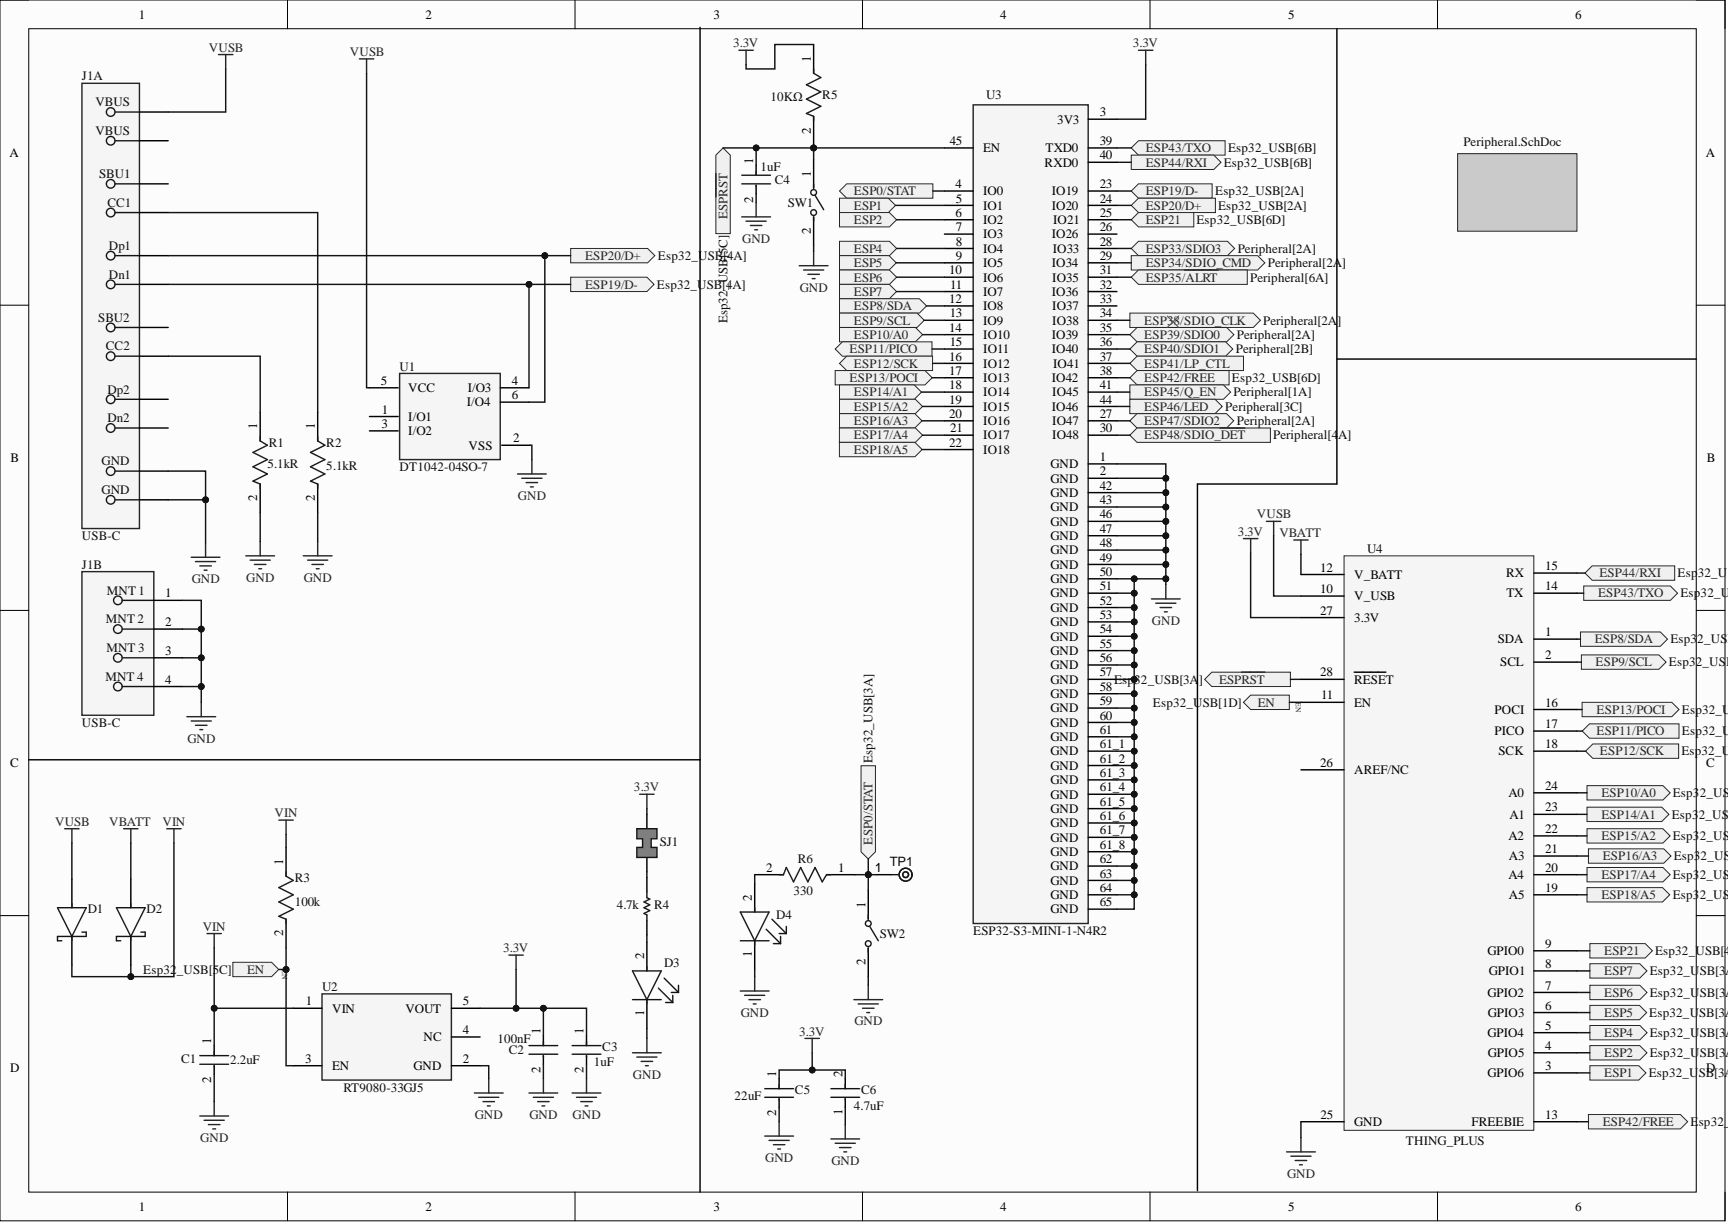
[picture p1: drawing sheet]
<svg xmlns="http://www.w3.org/2000/svg" width="305mm" height="216mm" viewBox="0 0 305 216" stroke-linecap="round" stroke-linejoin="round" font-family="sans-serif">
<defs><g id="words">
<g font-size="2.3">
<text x="24.5" y="3.3">1</text>
<text x="75.1" y="3.3">2</text>
<text x="125.9" y="3.3">3</text>
<text x="176.4" y="3.3">4</text>
<text x="227.2" y="3.3">5</text>
<text x="277.8" y="3.3">6</text>
<text x="143" y="10.9" transform="rotate(-90 143 10.9)">1</text>
<text x="143" y="23.6" transform="rotate(-90 143 23.6)">2</text>
<text x="186.5" y="21.8">3V3</text>
<text x="194" y="20.5">3</text>
<text x="1.7" y="27.7">A</text>
<text x="132.9" y="28.9" transform="rotate(-90 132.9 28.9)">1</text>
<text x="167.5" y="25.6">45</text>
<text x="173.4" y="26.9">EN</text>
<text x="184.3" y="29.4">RXD0</text>
<text x="184.4" y="26.9">TXD0</text>
<text x="194" y="25.6">39</text>
<text x="194" y="28.1">40</text>
<text x="300.9" y="27.7">A</text>
<text x="132.9" y="35.7" transform="rotate(-90 132.9 35.7)">2</text>
<text x="143" y="31.2" transform="rotate(-90 143 31.2)">1</text>
<text x="168.5" y="33.2">4</text>
<text x="168.6" y="35.7">5</text>
<text x="173.4" y="34.5">IO0</text>
<text x="185.5" y="34.5">IO19</text>
<text x="194" y="33.2">23</text>
<text x="194" y="35.7">24</text>
<text x="143" y="41.3" transform="rotate(-90 143 41.3)">2</text>
<text x="168.5" y="38.3">6</text>
<text x="168.6" y="40.8">7</text>
<text x="173.4" y="37">IO1</text>
<text x="173.4" y="39.5">IO2</text>
<text x="185.5" y="37">IO20</text>
<text x="185.8" y="39.5">IO21</text>
<text x="194" y="38.3">25</text>
<text x="194" y="40.8">26</text>
<text x="168.6" y="43.3">8</text>
<text x="168.6" y="45.9">9</text>
<text x="173.4" y="42.1">IO3</text>
<text x="173.4" y="44.6">IO4</text>
<text x="173.4" y="47.1">IO5</text>
<text x="185.5" y="42.1">IO26</text>
<text x="185.5" y="47.1">IO34</text>
<text x="185.7" y="44.6">IO33</text>
<text x="194" y="43.3">28</text>
<text x="194" y="45.9">29</text>
<text x="167.4" y="48.4">10</text>
<text x="167.4" y="53.5">12</text>
<text x="167.6" y="50.9">11</text>
<text x="173.4" y="49.7">IO6</text>
<text x="173.4" y="52.2">IO7</text>
<text x="185.5" y="52.2">IO36</text>
<text x="185.6" y="49.7">IO35</text>
<text x="194" y="48.4">31</text>
<text x="194" y="50.9">32</text>
<text x="194" y="53.5">33</text>
<text x="167.4" y="58.5">14</text>
<text x="167.5" y="56">13</text>
<text x="173.4" y="54.7">IO8</text>
<text x="173.4" y="57.3">IO9</text>
<text x="173.4" y="59.8">IO10</text>
<text x="185.5" y="59.8">IO39</text>
<text x="185.6" y="54.7">IO37</text>
<text x="185.6" y="57.3">IO38</text>
<text x="194" y="56">34</text>
<text x="194" y="58.5">35</text>
<text x="167.4" y="63.6">16</text>
<text x="167.5" y="61.1">15</text>
<text x="173.4" y="62.3">IO11</text>
<text x="173.4" y="64.9">IO12</text>
<text x="185.5" y="62.3">IO40</text>
<text x="185.8" y="64.9">IO41</text>
<text x="194" y="61.1">36</text>
<text x="194" y="63.6">37</text>
<text x="67.2" y="67.9">5</text>
<text x="72" y="69.2">VCC</text>
<text x="82.3" y="71.7">I/O4</text>
<text x="82.5" y="69.2">I/O3</text>
<text x="90.3" y="67.9">4</text>
<text x="90.3" y="70.4">6</text>
<text x="167.4" y="66.1">17</text>
<text x="167.4" y="68.7">18</text>
<text x="167.4" y="71.2">19</text>
<text x="173.4" y="67.4">IO13</text>
<text x="173.4" y="69.9">IO14</text>
<text x="185.5" y="67.4">IO42</text>
<text x="185.6" y="69.9">IO45</text>
<text x="194" y="66.1">38</text>
<text x="194" y="68.7">41</text>
<text x="194" y="71.2">44</text>
<text x="45.4" y="75.7" transform="rotate(-90 45.4 75.7)">1</text>
<text x="55.5" y="75.7" transform="rotate(-90 55.5 75.7)">1</text>
<text x="67.3" y="75.5">3</text>
<text x="67.4" y="73">1</text>
<text x="72" y="74.2">I/O1</text>
<text x="72" y="76.8">I/O2</text>
<text x="167.4" y="73.7">20</text>
<text x="167.6" y="76.3">21</text>
<text x="173.4" y="72.5">IO15</text>
<text x="173.4" y="75">IO16</text>
<text x="173.4" y="77.5">IO17</text>
<text x="185.5" y="72.5">IO46</text>
<text x="185.6" y="75">IO47</text>
<text x="185.6" y="77.5">IO48</text>
<text x="194" y="73.7">27</text>
<text x="194" y="76.3">30</text>
<text x="1.9" y="81.5">B</text>
<text x="82.7" y="79.3">VSS</text>
<text x="90.5" y="78">2</text>
<text x="167.4" y="78.8">22</text>
<text x="173.4" y="80.1">IO18</text>
<text x="185.3" y="82.6">GND</text>
<text x="194" y="81.3">1</text>
<text x="194" y="83.9">2</text>
<text x="301.1" y="81.5">B</text>
<text x="45.4" y="88.4" transform="rotate(-90 45.4 88.4)">2</text>
<text x="55.5" y="88.4" transform="rotate(-90 55.5 88.4)">2</text>
<text x="185.3" y="85.1">GND</text>
<text x="185.3" y="87.7">GND</text>
<text x="194" y="86.4">42</text>
<text x="194" y="88.9">43</text>
<text x="185.3" y="90.2">GND</text>
<text x="185.3" y="92.7">GND</text>
<text x="185.3" y="95.3">GND</text>
<text x="194" y="91.5">46</text>
<text x="194" y="94">47</text>
<text x="185.3" y="97.8">GND</text>
<text x="185.3" y="100.3">GND</text>
<text x="194" y="96.5">48</text>
<text x="194" y="99.1">49</text>
<text x="194" y="101.6">50</text>
<text x="232.9" y="100.8">12</text>
<text x="265.6" y="101.8">RX</text>
<text x="272.6" y="100.6">15</text>
<text x="29.2" y="105.4">1</text>
<text x="185.3" y="102.9">GND</text>
<text x="185.3" y="105.4">GND</text>
<text x="185.3" y="107.9">GND</text>
<text x="194" y="104.1">51</text>
<text x="194" y="106.7">52</text>
<text x="232.9" y="104.6">10</text>
<text x="238.9" y="105.9">V_USB</text>
<text x="238.9" y="102.1">V_BATT</text>
<text x="265.7" y="105.4">TX</text>
<text x="272.6" y="104.1">14</text>
<text x="29.2" y="110.5">2</text>
<text x="185.3" y="110.5">GND</text>
<text x="185.3" y="113">GND</text>
<text x="194" y="109.2">53</text>
<text x="194" y="111.7">54</text>
<text x="232.9" y="108.4">27</text>
<text x="238.9" y="109.7">3.3V</text>
<text x="264.2" y="113.5">SDA</text>
<text x="272.6" y="112.2">1</text>
<text x="29.2" y="115.5">3</text>
<text x="185.3" y="115.5">GND</text>
<text x="185.3" y="118.1">GND</text>
<text x="194" y="114.3">55</text>
<text x="194" y="116.8">56</text>
<text x="194" y="119.3">57</text>
<text x="232.9" y="119.3">28</text>
<text x="264.6" y="117.5">SCL</text>
<text x="272.6" y="116.3">2</text>
<text x="29.2" y="120.6">4</text>
<text x="185.3" y="120.6">GND</text>
<text x="185.3" y="123.1">GND</text>
<text x="185.3" y="125.7">GND</text>
<text x="194" y="121.9">58</text>
<text x="194" y="124.4">59</text>
<text x="233" y="123.4">11</text>
<text x="238.9" y="124.6">EN</text>
<text x="238.9" y="120.6">RESET</text>
<text x="263.6" y="125.9">POCI</text>
<text x="272.6" y="124.6">16</text>
<text x="185.3" y="128.2">GND</text>
<text x="185.3" y="130.7">GND</text>
<text x="194" y="126.9">60</text>
<text x="194" y="129.5">61</text>
<text x="194" y="132">61_1</text>
<text x="263.6" y="129.7">PICO</text>
<text x="272.6" y="128.4">17</text>
<text x="272.6" y="132">18</text>
<text x="1.8" y="135.4">C</text>
<text x="185.3" y="133.3">GND</text>
<text x="185.3" y="135.8">GND</text>
<text x="194" y="134.5">61_2</text>
<text x="194" y="137.1">61_3</text>
<text x="232.9" y="135.3">26</text>
<text x="238.9" y="136.6">AREF/NC</text>
<text x="264.3" y="133.3">SCK</text>
<text x="301" y="135.4">C</text>
<text x="185.3" y="138.3">GND</text>
<text x="185.3" y="140.9">GND</text>
<text x="185.3" y="143.4">GND</text>
<text x="194" y="139.6">61_4</text>
<text x="194" y="142.1">61_5</text>
<text x="266.1" y="140.6">A0</text>
<text x="272.6" y="143.1">23</text>
<text x="272.6" y="139.3">24</text>
<text x="185.3" y="145.9">GND</text>
<text x="185.3" y="148.5">GND</text>
<text x="194" y="144.7">61_6</text>
<text x="194" y="147.2">61_7</text>
<text x="194" y="149.7">61_8</text>
<text x="266.1" y="148.2">A2</text>
<text x="266.2" y="144.4">A1</text>
<text x="272.6" y="146.9">22</text>
<text x="50" y="152.5" transform="rotate(-90 50 152.5)">1</text>
<text x="135.1" y="153.8">2</text>
<text x="147.8" y="153.8">1</text>
<text x="154.3" y="153.8">1</text>
<text x="185.3" y="151">GND</text>
<text x="185.3" y="153.5">GND</text>
<text x="194" y="152.3">62</text>
<text x="194" y="154.8">63</text>
<text x="266.1" y="155">A4</text>
<text x="266.2" y="151.8">A3</text>
<text x="272.6" y="153.8">20</text>
<text x="272.6" y="150.5">21</text>
<text x="132.6" y="158.8" transform="rotate(-90 132.6 158.8)">2</text>
<text x="152.6" y="160.1" transform="rotate(-90 152.6 160.1)">1</text>
<text x="185.3" y="156.1">GND</text>
<text x="185.3" y="158.6">GND</text>
<text x="185.3" y="161.1">GND</text>
<text x="194" y="157.3">64</text>
<text x="194" y="159.9">65</text>
<text x="266.2" y="158.6">A5</text>
<text x="272.6" y="157.3">19</text>
<text x="50" y="165.2" transform="rotate(-90 50 165.2)">2</text>
<text x="272.6" y="167.2">9</text>
<text x="113.6" y="169.2" transform="rotate(-90 113.6 169.2)">2</text>
<text x="132.6" y="168.8" transform="rotate(-90 132.6 168.8)">1</text>
<text x="152.6" y="170.2" transform="rotate(-90 152.6 170.2)">2</text>
<text x="262.4" y="168.5">GPIO0</text>
<text x="262.6" y="172">GPIO1</text>
<text x="272.6" y="170.8">8</text>
<text x="53.9" y="177.3">1</text>
<text x="58.6" y="178.6">VIN</text>
<text x="71.5" y="178.6">VOUT</text>
<text x="81.6" y="177.3">5</text>
<text x="113.6" y="179.2" transform="rotate(-90 113.6 179.2)">1</text>
<text x="262.4" y="175.8">GPIO2</text>
<text x="262.4" y="179.4">GPIO3</text>
<text x="272.6" y="178.1">6</text>
<text x="272.6" y="174.6">7</text>
<text x="37.3" y="184.2" transform="rotate(-90 37.3 184.2)">1</text>
<text x="74.7" y="183.7">NC</text>
<text x="81.6" y="182.4">4</text>
<text x="95.3" y="182.4" transform="rotate(-90 95.3 182.4)">1</text>
<text x="102.9" y="182.4" transform="rotate(-90 102.9 182.4)">1</text>
<text x="262.4" y="182.9">GPIO4</text>
<text x="272.6" y="185.2">4</text>
<text x="272.6" y="181.6">5</text>
<text x="1.8" y="189.2">D</text>
<text x="37.3" y="191" transform="rotate(-90 37.3 191)">2</text>
<text x="53.8" y="187.5">3</text>
<text x="58.6" y="188.7">EN</text>
<text x="72.9" y="188.7">GND</text>
<text x="81.6" y="187.5">2</text>
<text x="95.3" y="189.2" transform="rotate(-90 95.3 189.2)">2</text>
<text x="102.9" y="189.2" transform="rotate(-90 102.9 189.2)">2</text>
<text x="136.9" y="190" transform="rotate(-90 136.9 190)">1</text>
<text x="148.6" y="190" transform="rotate(-90 148.6 190)">2</text>
<text x="262.4" y="190">GPIO6</text>
<text x="262.4" y="186.5">GPIO5</text>
<text x="272.6" y="188.7">3</text>
<text x="301" y="189.2">D</text>
<text x="136.9" y="196.8" transform="rotate(-90 136.9 196.8)">2</text>
<text x="148.6" y="196.7" transform="rotate(-90 148.6 196.7)">1</text>
<text x="232.9" y="197.4">25</text>
<text x="272.6" y="197.4">13</text>
<text x="238.9" y="198.6">GND</text>
<text x="259.6" y="198.6">FREEBIE</text>
<text x="24.5" y="213.6">1</text>
<text x="75.1" y="213.6">2</text>
<text x="125.9" y="213.6">3</text>
<text x="176.4" y="213.6">4</text>
<text x="227.2" y="213.6">5</text>
<text x="277.8" y="213.6">6</text>
</g>
<g font-size="2.3" fill="#262626">
<text x="36.9" y="9.1">VUSB</text>
<text x="61.7" y="9.9">VUSB</text>
<text x="129.3" y="8.4">3.3V</text>
<text x="199.8" y="8.4">3.3V</text>
<text x="202.1" y="26.9">ESP43/TXO</text>
<text x="202.1" y="29.4">ESP44/RXI</text>
<text x="150.6" y="34.5">ESP0/STAT</text>
<text x="202.1" y="34.5">ESP19/D-</text>
<text x="128.3" y="38.7" transform="rotate(-90 128.3 38.7)">ESPRST</text>
<text x="150.6" y="37">ESP1</text>
<text x="150.6" y="39.5">ESP2</text>
<text x="202.1" y="37">ESP20/D+</text>
<text x="202.1" y="39.5">ESP21</text>
<text x="103.2" y="45.9">ESP20/D+</text>
<text x="130.9" y="42.8">GND</text>
<text x="150.6" y="44.6">ESP4</text>
<text x="150.6" y="47.1">ESP5</text>
<text x="202.1" y="44.6">ESP33/SDIO3</text>
<text x="202.1" y="47.1">ESP34/SDIO_CMD</text>
<text x="103.2" y="50.9">ESP19/D-</text>
<text x="141.1" y="51.4">GND</text>
<text x="150.6" y="49.7">ESP6</text>
<text x="150.6" y="52.2">ESP7</text>
<text x="202.1" y="49.7">ESP35/ALRT</text>
<text x="150.6" y="54.7">ESP8/SDA</text>
<text x="150.6" y="57.3">ESP9/SCL</text>
<text x="150.6" y="59.8">ESP10/A0</text>
<text x="201.8" y="57.3">ESP38/SDIO_CLK</text>
<text x="201.8" y="59.8">ESP39/SDIO0</text>
<text x="149.9" y="62.3">ESP11/PICO</text>
<text x="150.6" y="64.9">ESP12/SCK</text>
<text x="201.8" y="62.3">ESP40/SDIO1</text>
<text x="201.8" y="64.9">ESP41/LP_CTL</text>
<text x="149.9" y="67.4">ESP13/POCI</text>
<text x="150.6" y="69.9">ESP14/A1</text>
<text x="201.8" y="67.4">ESP42/FREE</text>
<text x="201.8" y="69.9">ESP45/Q_EN</text>
<text x="150.6" y="72.5">ESP15/A2</text>
<text x="150.6" y="75">ESP16/A3</text>
<text x="150.6" y="77.5">ESP17/A4</text>
<text x="201.8" y="72.5">ESP46/LED</text>
<text x="201.8" y="75">ESP47/SDIO2</text>
<text x="201.8" y="77.5">ESP48/SDIO_DET</text>
<text x="150.6" y="80.1">ESP18/A5</text>
<text x="91.4" y="88.2">GND</text>
<text x="218.3" y="94.5">3.3V</text>
<text x="221.7" y="91.5">VUSB</text>
<text x="225.7" y="94.7">VBATT</text>
<text x="282.1" y="101.8">ESP44/RXI</text>
<text x="33.8" y="102.9">GND</text>
<text x="43.4" y="102.6">GND</text>
<text x="53.6" y="102.6">GND</text>
<text x="281.9" y="105.4">ESP43/TXO</text>
<text x="203.2" y="110.2">GND</text>
<text x="281.3" y="113.5">ESP8/SDA</text>
<text x="281.5" y="117.5">ESP9/SCL</text>
<text x="215" y="120.6">ESPRST</text>
<text x="221.9" y="124.6">EN</text>
<text x="281.6" y="125.9">ESP13/POCI</text>
<text x="33" y="131">GND</text>
<text x="281.6" y="129.7">ESP11/PICO</text>
<text x="282.2" y="133.3">ESP12/SCK</text>
<text x="111.8" y="139.6">3.3V</text>
<text x="282.5" y="140.6">ESP10/A0</text>
<text x="9.7" y="145.7">VUSB</text>
<text x="19.3" y="145.7">VBATT</text>
<text x="28.7" y="145.7">VIN</text>
<text x="48.4" y="144.2">VIN</text>
<text x="153.9" y="149" transform="rotate(-90 153.9 149)">ESP0/STAT</text>
<text x="282.5" y="144.4">ESP14/A1</text>
<text x="282.5" y="148.2">ESP15/A2</text>
<text x="282.5" y="155">ESP17/A4</text>
<text x="282.7" y="151.8">ESP16/A3</text>
<text x="282.5" y="158.6">ESP18/A5</text>
<text x="35.8" y="164.2">VIN</text>
<text x="88.7" y="168">3.3V</text>
<text x="43.6" y="171.8">EN</text>
<text x="283" y="172">ESP7</text>
<text x="283" y="168.5">ESP21</text>
<text x="130.7" y="179.4">GND</text>
<text x="283" y="179.4">ESP5</text>
<text x="283" y="175.8">ESP6</text>
<text x="141" y="182.7">3.3V</text>
<text x="150.7" y="180.9">GND</text>
<text x="283" y="182.9">ESP4</text>
<text x="111.7" y="190.3">GND</text>
<text x="283" y="190">ESP1</text>
<text x="283" y="186.5">ESP2</text>
<text x="83.8" y="197.4">GND</text>
<text x="93.4" y="197.4">GND</text>
<text x="101" y="197.4">GND</text>
<text x="35.3" y="201.4">GND</text>
<text x="282.7" y="198.6">ESP42/FREE</text>
<text x="135" y="205">GND</text>
<text x="146.6" y="205.5">GND</text>
<text x="227" y="207.7">GND</text>
</g>
<g font-size="2.3" fill="#0e0e0e">
<text x="14.5" y="14.2">J1A</text>
<text x="135.9" y="17.7">10KΩ</text>
<text x="145" y="17.5">R5</text>
<text x="173.9" y="17.5">U3</text>
<text x="16.8" y="18.7">VBUS</text>
<text x="16.8" y="23.8">VBUS</text>
<text x="215.9" y="29.4">Esp32_USB[6B]</text>
<text x="216.6" y="26.9">Esp32_USB[6B]</text>
<text x="258.1" y="25.8">Peripheral.SchDoc</text>
<text x="17.5" y="31.4">SBU1</text>
<text x="134.1" y="30.1">1uF</text>
<text x="136.7" y="32.4">C4</text>
<text x="214.3" y="34.5">Esp32_USB[2A]</text>
<text x="18.9" y="36.5">CC1</text>
<text x="139" y="36.5">SW1</text>
<text x="211" y="39.5">Esp32_USB[6D]</text>
<text x="214.9" y="37">Esp32_USB[2A]</text>
<text x="19.2" y="44.1">Dp1</text>
<text x="116" y="45.9">Esp32_USB[4A]</text>
<text x="218.3" y="44.6">Peripheral[2A]</text>
<text x="223.6" y="47.1">Peripheral[2A]</text>
<text x="19.2" y="49.1">Dn1</text>
<text x="115.9" y="50.9">Esp32_USB[4A]</text>
<text x="220.5" y="49.7">Peripheral[6A]</text>
<text x="17.3" y="56.7">SBU2</text>
<text x="128.3" y="57" transform="rotate(-90 128.3 57)">Esp32_USB[5C]</text>
<text x="218.1" y="59.8">Peripheral[2A]</text>
<text x="222.8" y="57.3">Peripheral[2A</text>
<text x="235.9" y="57.3">]</text>
<text x="18.7" y="61.8">CC2</text>
<text x="70.5" y="65.4">U1</text>
<text x="218" y="62.3">Peripheral[2B]</text>
<text x="18.9" y="69.4">Dp2</text>
<text x="217.3" y="67.4">Esp32_USB[6D]</text>
<text x="217.6" y="69.9">Peripheral[1A]</text>
<text x="18.9" y="74.5">Dn2</text>
<text x="216.1" y="72.5">Peripheral[3C]</text>
<text x="218.1" y="75">Peripheral[2A]</text>
<text x="224.6" y="77.5">Peripheral[4</text>
<text x="236" y="77.5">A]</text>
<text x="17.9" y="82.1">GND</text>
<text x="47.2" y="82.6">5.1kR</text>
<text x="47.4" y="78.8">R1</text>
<text x="57.6" y="82.8">5.1kR</text>
<text x="57.6" y="78.8">R2</text>
<text x="70.5" y="83.1">DT1042-04SO-7</text>
<text x="17.9" y="87.1">GND</text>
<text x="14.5" y="95.3">USB-C</text>
<text x="14.5" y="100.3">J1B</text>
<text x="241.1" y="97.5">U4</text>
<text x="295.9" y="101.8">Esp</text>
<text x="299.5" y="101.8">32_U</text>
<text x="18.8" y="104.9">MNT 1</text>
<text x="296.4" y="105.4">Esp32_US</text>
<text x="18.7" y="109.9">MNT 2</text>
<text x="294.6" y="113.5">Esp3</text>
<text x="299.4" y="113.5">2_USB</text>
<text x="18.8" y="115">MNT 3</text>
<text x="294.4" y="117.5">Esp32_USB</text>
<text x="18.6" y="120.1">MNT 4</text>
<text x="196.5" y="120.6">Esp</text>
<text x="200.1" y="120.6">32_USB[3A</text>
<text x="203.4" y="124.6">Esp32_USB[1D]</text>
<text x="211.4" y="120.6">]</text>
<text x="296.7" y="125.9">Esp32_US</text>
<text x="14.5" y="128.2">USB-C</text>
<text x="296.7" y="129.7">Esp32_US</text>
<text x="153.9" y="134.5" transform="rotate(-90 153.9 134.5)">Esp32_USB[3A]</text>
<text x="296.6" y="133.3">Esp32_US</text>
<text x="295.1" y="140.6">Esp3</text>
<text x="299.8" y="140.6">2_USB</text>
<text x="116.4" y="149.2">SJ1</text>
<text x="294.9" y="144.4">Esp3</text>
<text x="295.1" y="148.2">Esp3</text>
<text x="299.6" y="144.4">2_USB</text>
<text x="299.8" y="148.2">2_USB</text>
<text x="52" y="155.6">R3</text>
<text x="140.7" y="152.3">R6</text>
<text x="157" y="152.7">TP1</text>
<text x="295.1" y="155">Esp3</text>
<text x="295.2" y="151.8">Esp32_USB</text>
<text x="299.8" y="155">2_USB</text>
<text x="15.5" y="161.1">D1</text>
<text x="25.9" y="161.1">D2</text>
<text x="52" y="159.9">100k</text>
<text x="108.8" y="160.4">4.7k</text>
<text x="115.4" y="160.4">R4</text>
<text x="140" y="157.8">330</text>
<text x="295.1" y="158.6">Esp3</text>
<text x="299.8" y="158.6">2_USB</text>
<text x="136.9" y="162.1">D4</text>
<text x="155.2" y="165.4">SW2</text>
<text x="171.7" y="164.9">ESP32-S3-MINI-1-N4R2</text>
<text x="25.3" y="171.8">Esp32</text>
<text x="31.2" y="171.8">_USB[5C]</text>
<text x="117.1" y="170.5">D3</text>
<text x="291" y="172">Esp32_U</text>
<text x="291.9" y="168.5">Esp32_USB[4A</text>
<text x="299.8" y="172">SB[3</text>
<text x="304.3" y="172">A</text>
<text x="56.8" y="174.8">U2</text>
<text x="290.9" y="179.4">Esp32_U</text>
<text x="291" y="175.8">Esp32_U</text>
<text x="299.7" y="179.4">SB[3A</text>
<text x="299.8" y="175.8">SB[3</text>
<text x="304.3" y="175.8">A</text>
<text x="87.7" y="183.9">100nF</text>
<text x="89.8" y="186">C2</text>
<text x="106.2" y="185.4">C3</text>
<text x="291" y="182.9">Esp32_U</text>
<text x="299.8" y="182.9">SB[3</text>
<text x="304.3" y="182.9">A</text>
<text x="31.9" y="187.5">C1</text>
<text x="40.6" y="187.7">2.2uF</text>
<text x="104.7" y="188">1uF</text>
<text x="290.8" y="190">Esp32_U</text>
<text x="291" y="186.5">Esp32_U</text>
<text x="299.7" y="190">SB[3A]</text>
<text x="299.8" y="186.5">SB[3</text>
<text x="304.3" y="186.5">A</text>
<text x="60.6" y="192.5">RT9080-33GJ5</text>
<text x="129.6" y="194.1">22uF</text>
<text x="140.2" y="193">C5</text>
<text x="150.6" y="195.8">4.7uF</text>
<text x="151.9" y="193">C6</text>
<text x="248" y="201.9">THING_PLUS</text>
<text x="298.2" y="198.6">E</text>
<text x="299.6" y="198.6">sp32_U</text>
</g>
<g font-size="1.4" fill="#262626">
<text x="228.5" y="123.9" transform="rotate(90 228.5 123.9)">EN</text>
<text x="49.8" y="171" transform="rotate(90 49.8 171)">EN</text>
</g>
</g></defs>
<path d="M0 0h304.3v215.3h-304.3z" fill-rule="evenodd" fill="#fcfcfc"/>
<path d="M0 0h304.3v215.3h-304.3z" fill="none" stroke="#000" stroke-width=".18"/>
<path d="M5.1 5.1h294.1v205.2h-294.1z" fill-rule="evenodd" fill="#fcfcfc"/>
<g fill="none" stroke="#000" stroke-width=".18">
<path d="M0 0h5.1M5.1 5.1h294.1v205.2h-294.1zM50.7 0v5.1M101.4 0v5.1M152.1 0v5.1M202.8 0v5.1M253.6 0v5.1M299.2 0h5.1v5.1M0 53.8h5.1M299.2 53.8h5.1M0 107.7h5.1M299.2 107.7h5.1"/>
<path d="M0 161.5h5.1M299.2 161.5h5.1M50.7 210.3v5M101.4 210.3v5M152.1 210.3v5M202.8 210.3v5M253.6 210.3v5M304.3 210.3v5"/>
</g>
<path d="M14.5 14.7h10.1v78.5h-10.1z" fill-rule="evenodd" fill="#f5f5f5"/>
<path d="M14.5 14.7h10.1v78.5h-10.1z" fill="none" stroke="#262626" stroke-width=".25"/>
<g fill="none" stroke="#1c1c1c" stroke-width=".25">
<path d="M20.3 19.8h4.3M20.3 24.8h4.3M20.3 32.4h4.3M20.3 37.5h4.3M20.3 45.1h4.3M20.3 50.2h4.3M20.3 57.8h4.3M20.3 62.8h4.3M20.3 70.4h4.3M20.3 75.5h4.3M20.3 83.1h4.3M20.3 88.2h4.3"/>
<circle cx="19.5" cy="19.8" r=".76"/>
<circle cx="19.5" cy="32.4" r=".76"/>
<circle cx="19.5" cy="24.8" r=".76"/>
<circle cx="19.5" cy="37.5" r=".76"/>
<circle cx="19.5" cy="50.2" r=".76"/>
<circle cx="19.5" cy="57.8" r=".76"/>
<circle cx="19.5" cy="45.1" r=".76"/>
<circle cx="19.5" cy="75.5" r=".76"/>
<circle cx="19.5" cy="70.4" r=".76"/>
<circle cx="19.5" cy="62.8" r=".76"/>
<circle cx="19.5" cy="83.1" r=".76"/>
<circle cx="19.5" cy="88.2" r=".76"/>
</g>
<path d="M24.6 19.8h5.1M24.6 37.5h5.1M24.6 32.4h5.1M24.6 24.8h5.1M24.6 45.1h5.1M24.6 50.2h5.1M24.6 57.8h5.1M24.6 62.8h5.1M24.6 70.4h5.1M24.6 75.5h5.1M24.6 83.1h5.1M24.6 88.2h5.1" fill="none" stroke="#000" stroke-width=".25"/>
<path d="M14.5 100.8h12.6v25.4h-12.6z" fill-rule="evenodd" fill="#f5f5f5"/>
<g fill="none" stroke="#262626" stroke-width=".25">
<path d="M38.5 9.6h2.6M39.8 9.6v2.6M33.7 98.3h5.1M34.5 99.1h3.5M35.2 99.8h2.1M36.3 95.8v2.5M43.4 98h5M44.1 98.8h3.6M44.9 99.6h2M45.9 95.5v2.5M53.5 98h5.1M54.3 98.8h3.5"/>
<path d="M55 99.6h2.1M56 95.5v2.5M14.5 100.8h12.6v25.4h-12.6zM36 100.6h.5M45.6 100.3h.5M55.8 100.3h.5"/>
</g>
<g fill="none" stroke="#1c1c1c" stroke-width=".25">
<path d="M45.9 77v.8l1.3 .7-2.6 1.3 2.6 1.3-2.6 1.2 2.6 1.3-2.6 1.3 1.3 .5v.7M56 77v.8l1.3 .7-2.5 1.3 2.5 1.3-2.5 1.2 2.5 1.3-2.5 1.3 1.2 .5v.7M21.6 105.9h5.5M21.6 111h5.5M21.6 116h5.5M21.6 121.1h5.5"/>
<circle cx="20.8" cy="111" r=".76"/>
<circle cx="20.8" cy="105.9" r=".76"/>
<circle cx="20.8" cy="116" r=".76"/>
<circle cx="20.8" cy="121.1" r=".76"/>
</g>
<path d="M45.9 72.7v5.1M56 72.7v5.1M45.9 85.4v5M56 85.4v5M27.1 105.9h5.1M27.1 111h5.1M27.1 116h5.1M27.1 121.1h5.1" fill="none" stroke="#000" stroke-width=".25"/>
<path d="M70.5 65.9h17.7v15.2h-17.7z" fill-rule="evenodd" fill="#f5f5f5"/>
<path d="M63.4 10.4h2.5M64.7 10.4v2.5M70.5 65.9h17.7v15.2h-17.7z" fill="none" stroke="#262626" stroke-width=".25"/>
<path d="M65.2 73.5h5M65.2 76h5M65.2 68.4h5M88.2 68.4h5.1M88.2 70.9h5.1M88.5 78.5h5.1" fill="none" stroke="#000" stroke-width=".25"/>
<path d="M100.7 43.8h13.5l1.3 1.3-1.3 1.3h-13.5z" fill-rule="evenodd" fill="#f0f0f0"/>
<path d="M100.7 43.8h13.5l1.3 1.3-1.3 1.3h-13.5z" fill="none" stroke="#262626" stroke-width=".18"/>
<path d="M100.7 48.9h13.4l1.3 1.3-1.3 1.2h-13.4z" fill-rule="evenodd" fill="#f0f0f0"/>
<path d="M100.7 48.9h13.4l1.3 1.3-1.3 1.2h-13.4z" fill="none" stroke="#262626" stroke-width=".18"/>
<path d="M91.3 83.6h5.1M92 84.4h3.6M92.8 85.1h2M93.6 85.9h.5M93.8 81.1v2.5M33 126.4h5M33.7 127.2h3.6M34.5 127.9h2M35.2 128.7h.6M35.5 123.9v2.5" fill="none" stroke="#262626" stroke-width=".25"/>
<path d="M123.5 4.8v129.2h-118.4" fill="none" stroke="#000" stroke-width=".25"/>
<path d="M56.8 175.3h22.8v15.2h-22.8z" fill-rule="evenodd" fill="#f5f5f5"/>
<g fill="none" stroke="#262626" stroke-width=".25">
<path d="M49.2 144.7h2.5M50.5 144.7v2.5M36.5 164.7h2.5M37.8 164.7v2.5M56.8 175.3h22.8v15.2h-22.8zM89.8 168.5h2.5M91 168.5v2.5M35.2 196.8h5.1M36 197.6h3.6M36.8 198.4h2M37.5 199.1h.5M37.8 194.3v2.5"/>
<path d="M83.7 192.8h5M84.4 193.6h3.6M85.2 194.3h2M86 195.1h.5M86.2 190.3v2.5M93.3 192.8h5.1M94.1 193.6h3.5M94.8 194.3h2.1M95.6 195.1h.5M95.8 190.3v2.5M100.9 192.8h5.1M101.7 193.6h3.5"/>
<path d="M102.4 194.3h2.1M103.2 195.1h.5M103.5 190.3v2.5"/>
</g>
<g fill="none" stroke="#000" stroke-width=".25">
<path d="M50.5 149.5v5M50.5 162.1v5.1M51.7 177.8h5.1M79.6 177.8h5.1M37.8 184.4v1.8M37.8 188v1.5M51.7 188h5.1M79.6 188h5.1M79.6 182.9h5.1M95.8 182.7v1.7M95.8 186.2v1.5M103.5 182.7v1.7"/>
<path d="M103.5 186.2v1.5"/>
</g>
<g fill="none" stroke="#1c1c1c" stroke-width=".25">
<path d="M50.5 153.8v.7l1.2 .8-2.5 1.3 2.5 1.2-2.5 1.3 2.5 1.3-2.5 1.2 1.3 .5v.8M35.2 186.2h5.1M35.2 187.7h5.1M37.8 185.4v.8M37.8 188v.2M93.3 184.4h5.1M93.3 186h5.1M95.8 183.7v.7M95.8 186.2v.3M100.9 184.4h5.1M100.9 186h5.1M103.5 183.7v.7"/>
<path d="M103.5 186.2v.3"/>
</g>
<path d="M41.1 169.7h6.8l1.3 1.3-1.3 1.3h-6.8z" fill-rule="evenodd" fill="#f0f0f0"/>
<path d="M41.1 169.7h6.8l1.3 1.3-1.3 1.3h-6.8z" fill="none" stroke="#262626" stroke-width=".18"/>
<path d="M12.7 155v5.1M23.1 155v5.1M114.1 143.6v2.6M114.1 151.2v2.6M114.1 154.8v2.5M12.7 165.2v5M23.1 165.2v5M114.1 162.4v2.5M114.1 166.2v5.1M114.1 176.3v5.1" fill="none" stroke="#000" stroke-width=".25"/>
<g fill="none" stroke="#1c1c1c" stroke-width=".25">
<path d="M12.7 159.4v.7M23.1 159.4v.7M114.1 157.3v1l.5 .3-1 .5 1 .5-1 .5 1 .5-1 .5 .5 .3v1M10.1 160.1h5.1l-2.5 5.1zM12.7 165.2v.7M14.5 164.4h.7v.8h-5.1v.7h.8M20.5 160.1h5.1l-2.5 5.1zM23.1 165.2v.7M24.8 164.4h.8v.8h-5.1v.7h.8M111.6 171.3h5l-2.5 5zM111.6 176.3h5M114.1 170.5v.8"/>
<path d="M114.1 176.3v.8M116.1 174.3l2.6 2.5M117.1 172.5l2.6 2.6M117.4 176.8h1.3M118.4 175.1h1.3M118.7 175.6v1.2M119.7 173.8v1.3"/>
</g>
<path d="M11.4 146.2h2.5M12.7 146.2v2.5M21.8 146.2h2.5M23.1 146.2v2.5M29.4 146.2h2.5M30.7 146.2v2.5M111.6 185.7h5M112.3 186.5h3.6M113.1 187.2h2M113.8 188h.6M114.1 183.2v2.5" fill="none" stroke="#262626" stroke-width=".25"/>
<path d="M112.3 146.2h3.6v1.8h-1v1.5h1v1.7h-3.6v-1.7h1v-1.5h-1z" fill-rule="evenodd" fill="#7f7f7f"/>
<path d="M112.3 146.2h3.6v1.8h-1v1.5h1v1.7h-3.6v-1.7h1v-1.5h-1z" fill="none" stroke="#1c1c1c" stroke-width=".25"/>
<path d="M112.8 140.1h2.6M114.1 140.1v2.5" fill="none" stroke="#262626" stroke-width=".25"/>
<path d="M123.5 134v76.3" fill="none" stroke="#000" stroke-width=".25"/>
<path d="M171.7 18.5h20.2v144.4h-20.2z" fill-rule="evenodd" fill="#f5f5f5"/>
<g fill="none" stroke="#262626" stroke-width=".25">
<path d="M130.3 8.9h2.6M131.6 8.9v2.5M171.7 18.5h20.2v144.4h-20.2zM130.8 38.3h5.1M131.6 39h3.5M132.4 39.8h2M133.4 35.7v2.6M133.1 40.5h.5M141 46.9h5.1M141.7 47.6h3.6M142.5 48.4h2M143.3 49.1h.5"/>
<path d="M143.5 44.3v2.6"/>
</g>
<g fill="none" stroke="#000" stroke-width=".25">
<path d="M143.5 7.9v5M133.4 29.1v1.8M133.4 32.7v1.5M143.5 20.5v5.1M143.5 28.1v5.1M143.5 38.3v5M166.6 26.1h5.1M166.6 33.7h5.1M166.6 36.2h5.1M166.6 38.8h5.1M191.9 26.1h5.1M191.9 33.7h5.1"/>
<path d="M191.9 36.2h5.1M191.9 38.8h5.1M191.9 21h5.1M191.9 28.6h5.1M166.6 41.3h5.1M166.6 43.8h5.1M166.6 46.4h5.1M166.6 48.9h5.1M166.6 51.4h5.1M166.6 54h5.1M166.6 56.5h5.1M166.6 59h5.1"/>
<path d="M191.9 41.3h5.1M191.9 43.8h5.1M191.9 46.4h5.1M191.9 48.9h5.1M191.9 51.4h5.1M191.9 54h5.1M191.9 56.5h5.1M191.9 59h5.1M166.6 61.6h5.1M166.6 64.1h5.1M166.6 66.6h5.1M166.6 69.2h5.1"/>
<path d="M166.6 71.7h5.1M166.6 74.2h5.1M166.6 76.8h5.1M166.6 79.3h5.1M191.9 61.6h5.1M191.9 64.1h5.1M191.9 66.6h5.1M191.9 69.2h5.1M191.9 71.7h5.1M191.9 74.2h5.1M191.9 76.8h5.1M191.9 81.8h5.1"/>
<path d="M191.9 84.4h5.1M191.9 86.9h5.1M191.9 89.4h5.1M191.9 92h5.1M191.9 94.5h5.1M191.9 97h5.1M191.9 99.6h5.1M191.9 102.1h5.1M191.9 104.6h5.1M191.9 107.2h5.1M191.9 109.7h5.1M191.9 112.2h5.1"/>
<path d="M191.9 114.8h5.1M191.9 117.3h5.1M191.9 119.8h5.1M191.9 122.4h5.1M191.9 124.9h5.1M191.9 127.4h5.1M191.9 130h5.1M191.9 132.5h5.1M191.9 135h5.1M191.9 137.6h5.1M191.9 140.1h5.1M191.9 142.6h5.1"/>
<path d="M191.9 145.2h5.1M191.9 147.7h5.1M191.9 150.2h5.1M191.9 152.8h5.1M191.9 155.3h5.1M191.9 157.8h5.1M191.9 160.4h5.1"/>
</g>
<g fill="none" stroke="#1c1c1c" stroke-width=".25">
<path d="M143.5 12.2v.7l1.3 .8-2.6 1.2 2.6 1.3-2.6 1.3 2.6 1.2-2.6 1.3 1.3 .5v.8M130.8 30.9h5.1M130.8 32.4h5.1M133.4 30.1v.8M133.4 32.7v.2M143.5 32.4v.8M143.5 38.3v.7M143.8 34.5l1.5 2.5"/>
<circle cx="143.5" cy="33.9" r=".51"/>
<circle cx="143.5" cy="37.5" r=".51"/>
</g>
<path d="M126.3 27.4l1.2-1.3 1.3 1.3v13.8h-2.5z" fill-rule="evenodd" fill="#f0f0f0"/>
<path d="M126.3 27.4l1.2-1.3 1.3 1.3v13.8h-2.5z" fill="none" stroke="#262626" stroke-width=".18"/>
<path d="M126.3 30.6v4.1M150.6 176.3h5.1M151.4 177.1h3.5M152.1 177.8h2.1M152.9 178.6h.5M153.2 173.8v2.5" fill="none" stroke="#262626" stroke-width=".25"/>
<path d="M153.2 157.1v5M153.2 167.2v5.1" fill="none" stroke="#000" stroke-width=".25"/>
<g fill="none" stroke="#1c1c1c" stroke-width=".25">
<path d="M153.2 161.4v.7M153.2 167.2v.8M153.4 163.4l1.5 2.5"/>
<circle cx="153.2" cy="166.4" r=".51"/>
<circle cx="153.2" cy="162.9" r=".51"/>
</g>
<path d="M151.9 135.1h2.5v15.2l-1.2 1.2-1.3-1.2z" fill-rule="evenodd" fill="#f0f0f0"/>
<path d="M151.9 135.1h2.5v15.2l-1.2 1.2-1.3-1.2z" fill="none" stroke="#262626" stroke-width=".18"/>
<path d="M133.1 154.3h5.1M133.1 155.8v5.1M145.8 154.3h5.1M133.1 165.9v5.1M137.4 190.3v1.7M137.4 193.8v1.5M149.1 190.3v1.7M149.1 193.8v1.5" fill="none" stroke="#000" stroke-width=".25"/>
<g fill="none" stroke="#1c1c1c" stroke-width=".25">
<path d="M137.4 154.3h.8l.5-1.3 1.3 2.6 1.2-2.6 1.3 2.6 1.3-2.6 1.2 2.6 .8-1.3h.8M130.6 160.9h5.1l-2.6 5zM130.6 165.9h5.1M133.1 160.1v.8M133.1 165.9v.8M135.1 163.9l2.6 2.5M136.2 162.1l2.5 2.6M136.4 166.4h1.3M137.4 164.7h1.3M137.7 165.2v1.2M138.7 163.4v1.3M134.9 192h5.1"/>
<path d="M134.9 193.6h5.1M137.4 191.3v.7M137.4 193.8v.3M146.6 192h5M146.6 193.6h5M149.1 191.3v.7M149.1 193.8v.3"/>
</g>
<g fill="none" stroke="#262626" stroke-width=".25">
<path d="M200.8 8.9h2.6M202.1 8.9v2.5M203.1 105.6h5.1M203.9 106.4h3.5M204.6 107.2h2.1M205.4 107.9h.5M205.6 103.1v2.5M130.6 174.8h5.1M131.3 175.6h3.6M132.1 176.3h2M132.9 177.1h.5M133.1 172.3v2.5"/>
<path d="M137.4 197.9v2.5M142 183.2h2.5M143.3 183.2v2.5M149.1 198.4v2.5M134.9 200.4h5.1M135.7 201.2h3.5M136.4 201.9h2M137.2 202.7h.5M146.6 200.9h5M147.3 201.7h3.6M148.1 202.4h2M148.8 203.2h.5"/>
</g>
<path d="M148.1 33.7l1.2-1.3h15.2v2.6h-15.2z" fill-rule="evenodd" fill="#f0f0f0"/>
<path d="M148.1 33.7l1.2-1.3h15.2v2.6h-15.2z" fill="none" stroke="#262626" stroke-width=".18"/>
<path d="M148.1 35h8.6l1.3 1.2-1.3 1.3h-8.6z" fill-rule="evenodd" fill="#f0f0f0"/>
<path d="M148.1 35h8.6l1.3 1.2-1.3 1.3h-8.6z" fill="none" stroke="#262626" stroke-width=".18"/>
<path d="M148.1 37.5h8.8l1.2 1.3-1.2 1.2h-8.8z" fill-rule="evenodd" fill="#f0f0f0"/>
<path d="M148.1 37.5h8.8l1.2 1.3-1.2 1.2h-8.8z" fill="none" stroke="#262626" stroke-width=".18"/>
<path d="M148.1 42.6h8.8l1.3 1.2-1.3 1.3h-8.8z" fill-rule="evenodd" fill="#f0f0f0"/>
<path d="M148.1 42.6h8.8l1.3 1.2-1.3 1.3h-8.8z" fill="none" stroke="#262626" stroke-width=".18"/>
<path d="M148.1 45.1h8.7l1.3 1.3-1.3 1.2h-8.7z" fill-rule="evenodd" fill="#f0f0f0"/>
<path d="M148.1 45.1h8.7l1.3 1.3-1.3 1.2h-8.7z" fill="none" stroke="#262626" stroke-width=".18"/>
<path d="M148.1 47.6h8.8l1.3 1.3-1.3 1.3h-8.8z" fill-rule="evenodd" fill="#f0f0f0"/>
<path d="M148.1 47.6h8.8l1.3 1.3-1.3 1.3h-8.8z" fill="none" stroke="#262626" stroke-width=".18"/>
<path d="M148.1 50.2h8.8l1.2 1.2-1.2 1.3h-8.8z" fill-rule="evenodd" fill="#f0f0f0"/>
<path d="M148.1 50.2h8.8l1.2 1.2-1.2 1.3h-8.8z" fill="none" stroke="#262626" stroke-width=".18"/>
<path d="M148.1 52.7h14.1l1.2 1.3-1.2 1.2h-14.1z" fill-rule="evenodd" fill="#f0f0f0"/>
<path d="M148.1 52.7h14.1l1.2 1.3-1.2 1.2h-14.1z" fill="none" stroke="#262626" stroke-width=".18"/>
<path d="M148.1 55.2h13.7l1.2 1.3-1.2 1.3h-13.7z" fill-rule="evenodd" fill="#f0f0f0"/>
<path d="M148.1 55.2h13.7l1.2 1.3-1.2 1.3h-13.7z" fill="none" stroke="#262626" stroke-width=".18"/>
<path d="M148.1 57.8h13.4l1.2 1.2-1.2 1.3h-13.4z" fill-rule="evenodd" fill="#f0f0f0"/>
<path d="M148.1 57.8h13.4l1.2 1.2-1.2 1.3h-13.4z" fill="none" stroke="#262626" stroke-width=".18"/>
<path d="M147.3 61.6l1.3-1.3h15.8v2.5h-15.8z" fill-rule="evenodd" fill="#f0f0f0"/>
<path d="M147.3 61.6l1.3-1.3h15.8v2.5h-15.8z" fill="none" stroke="#262626" stroke-width=".18"/>
<path d="M148.1 64.1l1.2-1.3h15.2v2.6h-15.2z" fill-rule="evenodd" fill="#f0f0f0"/>
<path d="M148.1 64.1l1.2-1.3h15.2v2.6h-15.2z" fill="none" stroke="#262626" stroke-width=".18"/>
<path d="M147.3 65.4h15.9l1.2 1.2-1.2 1.3h-15.9z" fill-rule="evenodd" fill="#f0f0f0"/>
<path d="M147.3 65.4h15.9l1.2 1.2-1.2 1.3h-15.9z" fill="none" stroke="#262626" stroke-width=".18"/>
<path d="M148.1 67.9h13.2l1.2 1.3-1.2 1.2h-13.2z" fill-rule="evenodd" fill="#f0f0f0"/>
<path d="M148.1 67.9h13.2l1.2 1.3-1.2 1.2h-13.2z" fill="none" stroke="#262626" stroke-width=".18"/>
<path d="M148.1 70.4h13.4l1.2 1.3-1.2 1.3h-13.4z" fill-rule="evenodd" fill="#f0f0f0"/>
<path d="M148.1 70.4h13.4l1.2 1.3-1.2 1.3h-13.4z" fill="none" stroke="#262626" stroke-width=".18"/>
<path d="M148.1 73h13.3l1.2 1.2-1.2 1.3h-13.3z" fill-rule="evenodd" fill="#f0f0f0"/>
<path d="M148.1 73h13.3l1.2 1.2-1.2 1.3h-13.3z" fill="none" stroke="#262626" stroke-width=".18"/>
<path d="M148.1 75.5h13.4l1.2 1.3-1.2 1.2h-13.4z" fill-rule="evenodd" fill="#f0f0f0"/>
<path d="M148.1 75.5h13.4l1.2 1.3-1.2 1.2h-13.4z" fill="none" stroke="#262626" stroke-width=".18"/>
<path d="M148.1 78h13.3l1.3 1.3-1.3 1.3h-13.3z" fill-rule="evenodd" fill="#f0f0f0"/>
<path d="M148.1 78h13.3l1.3 1.3-1.3 1.3h-13.3z" fill="none" stroke="#262626" stroke-width=".18"/>
<path d="M199.5 33.7l1.3-1.3h13v2.6h-13z" fill-rule="evenodd" fill="#f0f0f0"/>
<path d="M199.5 33.7l1.3-1.3h13v2.6h-13z" fill="none" stroke="#262626" stroke-width=".18"/>
<path d="M199.5 36.2l1.3-1.2h13.6v2.5h-13.6z" fill-rule="evenodd" fill="#f0f0f0"/>
<path d="M199.5 36.2l1.3-1.2h13.6v2.5h-13.6z" fill="none" stroke="#262626" stroke-width=".18"/>
<path d="M199.5 38.8l1.3-1.3h9.8v2.5h-9.8z" fill-rule="evenodd" fill="#f0f0f0"/>
<path d="M199.5 38.8l1.3-1.3h9.8v2.5h-9.8z" fill="none" stroke="#262626" stroke-width=".18"/>
<path d="M199.5 43.8l1.3-1.2h15.7l1.3 1.2-1.3 1.3h-15.7z" fill-rule="evenodd" fill="#f0f0f0"/>
<path d="M199.5 43.8l1.3-1.2h15.7l1.3 1.2-1.3 1.3h-15.7z" fill="none" stroke="#262626" stroke-width=".18"/>
<path d="M199.5 45.1h22.3l1.3 1.3-1.3 1.2h-22.3z" fill-rule="evenodd" fill="#f0f0f0"/>
<path d="M199.5 45.1h22.3l1.3 1.3-1.3 1.2h-22.3z" fill="none" stroke="#262626" stroke-width=".18"/>
<path d="M199.5 48.9l1.3-1.3h19.2v2.6h-19.2z" fill-rule="evenodd" fill="#f0f0f0"/>
<path d="M199.5 48.9l1.3-1.3h19.2v2.6h-19.2z" fill="none" stroke="#262626" stroke-width=".18"/>
<path d="M208.9 47.6h6" fill="none" stroke="#262626" stroke-width=".25"/>
<path d="M199.3 55.2h21.8l1.2 1.3-1.2 1.3h-21.8z" fill-rule="evenodd" fill="#f0f0f0"/>
<path d="M199.3 55.2h21.8l1.2 1.3-1.2 1.3h-21.8z" fill="none" stroke="#262626" stroke-width=".18"/>
<path d="M199.3 59l1.3-1.2h15.8l1.3 1.2-1.3 1.3h-15.8z" fill-rule="evenodd" fill="#f0f0f0"/>
<path d="M199.3 59l1.3-1.2h15.8l1.3 1.2-1.3 1.3h-15.8z" fill="none" stroke="#262626" stroke-width=".18"/>
<path d="M199.3 61.6l1.3-1.3h15.6l1.2 1.3-1.2 1.2h-15.6z" fill-rule="evenodd" fill="#f0f0f0"/>
<path d="M199.3 61.6l1.3-1.3h15.6l1.2 1.3-1.2 1.2h-15.6z" fill="none" stroke="#262626" stroke-width=".18"/>
<path d="M199.3 64.1l1.3-1.3h18.7v2.6h-18.7z" fill-rule="evenodd" fill="#f0f0f0"/>
<path d="M199.3 64.1l1.3-1.3h18.7v2.6h-18.7z" fill="none" stroke="#262626" stroke-width=".18"/>
<path d="M199.3 66.6l1.3-1.2h16.2v2.5h-16.2z" fill-rule="evenodd" fill="#f0f0f0"/>
<path d="M199.3 66.6l1.3-1.2h16.2v2.5h-16.2z" fill="none" stroke="#262626" stroke-width=".18"/>
<path d="M199.3 67.9h16.5l1.3 1.3-1.3 1.2h-16.5z" fill-rule="evenodd" fill="#f0f0f0"/>
<path d="M199.3 67.9h16.5l1.3 1.3-1.3 1.2h-16.5z" fill="none" stroke="#262626" stroke-width=".18"/>
<path d="M199.3 70.4h15l1.3 1.3-1.3 1.3h-15z" fill-rule="evenodd" fill="#f0f0f0"/>
<path d="M199.3 70.4h15l1.3 1.3-1.3 1.3h-15z" fill="none" stroke="#262626" stroke-width=".18"/>
<path d="M199.3 74.2l1.3-1.2h15.8l1.2 1.2-1.2 1.3h-15.8z" fill-rule="evenodd" fill="#f0f0f0"/>
<path d="M199.3 74.2l1.3-1.2h15.8l1.2 1.2-1.2 1.3h-15.8z" fill="none" stroke="#262626" stroke-width=".18"/>
<path d="M199.3 76.8l1.3-1.3h23.5v2.5h-23.5z" fill-rule="evenodd" fill="#f0f0f0"/>
<path d="M199.3 76.8l1.3-1.3h23.5v2.5h-23.5z" fill="none" stroke="#262626" stroke-width=".18"/>
<path d="M215.2 75.5h4.4" fill="none" stroke="#262626" stroke-width=".25"/>
<path d="M199.5 26.1l1.3-1.3h15.3v2.6h-15.3z" fill-rule="evenodd" fill="#f0f0f0"/>
<path d="M199.5 26.1l1.3-1.3h15.3v2.6h-15.3z" fill="none" stroke="#262626" stroke-width=".18"/>
<path d="M199.5 27.4h14.6l1.3 1.2-1.3 1.3h-14.6z" fill-rule="evenodd" fill="#f0f0f0"/>
<path d="M199.5 27.4h14.6l1.3 1.2-1.3 1.3h-14.6z" fill="none" stroke="#262626" stroke-width=".18"/>
<path d="M237.1 98h33.4v101.4h-33.4z" fill-rule="evenodd" fill="#f5f5f5"/>
<path d="M237.1 98h33.4v101.4h-33.4z" fill="none" stroke="#262626" stroke-width=".18"/>
<g fill="none" stroke="#000" stroke-width=".25">
<path d="M229.5 105.1h7.6M229.5 101.3h7.6M229.5 108.9h7.6M229.5 119.8h7.6M238.9 118.6h5.6M270.5 112.7h7.7M270.5 116.8h7.7M270.5 104.6h7.7M270.5 101.1h7.7M229.5 123.9h7.6M229.5 135.8h7.6M270.5 125.2h7.7"/>
<path d="M270.5 129h7.7M270.5 132.5h7.7M270.5 139.8h7.7M270.5 157.8h7.7M270.5 154.3h7.7M270.5 151h7.7M270.5 147.4h7.7M270.5 143.6h7.7M270.5 178.6h7.7M270.5 175.1h7.7M270.5 171.3h7.7M270.5 167.7h7.7"/>
<path d="M229.5 197.9h7.6M270.5 189.2h7.7M270.5 185.7h7.7M270.5 182.2h7.7M270.5 197.9h7.7"/>
</g>
<path d="M279.4 103.4h15.2l1.3 1.2-1.3 1.3h-15.2z" fill-rule="evenodd" fill="#f0f0f0"/>
<path d="M279.4 103.4h15.2l1.3 1.2-1.3 1.3h-15.2z" fill="none" stroke="#262626" stroke-width=".18"/>
<path d="M279.6 101.1l1.2-1.3h14.6v2.5h-14.6z" fill-rule="evenodd" fill="#f0f0f0"/>
<path d="M279.6 101.1l1.2-1.3h14.6v2.5h-14.6z" fill="none" stroke="#262626" stroke-width=".18"/>
<path d="M278.8 111.5h14.1l1.2 1.2-1.2 1.3h-14.1z" fill-rule="evenodd" fill="#f0f0f0"/>
<path d="M278.8 111.5h14.1l1.2 1.2-1.2 1.3h-14.1z" fill="none" stroke="#262626" stroke-width=".18"/>
<path d="M278.9 115.5h13.7l1.3 1.3-1.3 1.3h-13.7z" fill-rule="evenodd" fill="#f0f0f0"/>
<path d="M278.9 115.5h13.7l1.3 1.3-1.3 1.3h-13.7z" fill="none" stroke="#262626" stroke-width=".18"/>
<path d="M279.1 129l1.3-1.3h15.8v2.5h-15.8z" fill-rule="evenodd" fill="#f0f0f0"/>
<path d="M279.1 129l1.3-1.3h15.8v2.5h-15.8z" fill="none" stroke="#262626" stroke-width=".18"/>
<path d="M279.7 132.5l1.2-1.3h15.2v2.6h-15.2z" fill-rule="evenodd" fill="#f0f0f0"/>
<path d="M279.7 132.5l1.2-1.3h15.2v2.6h-15.2z" fill="none" stroke="#262626" stroke-width=".18"/>
<path d="M279.1 123.9h15.8l1.3 1.3-1.3 1.2h-15.8z" fill-rule="evenodd" fill="#f0f0f0"/>
<path d="M279.1 123.9h15.8l1.3 1.3-1.3 1.2h-15.8z" fill="none" stroke="#262626" stroke-width=".18"/>
<path d="M279.9 138.6h13.4l1.3 1.2-1.3 1.3h-13.4z" fill-rule="evenodd" fill="#f0f0f0"/>
<path d="M279.9 138.6h13.4l1.3 1.2-1.3 1.3h-13.4z" fill="none" stroke="#262626" stroke-width=".18"/>
<path d="M279.9 142.4h13.2l1.3 1.2-1.3 1.3h-13.2z" fill-rule="evenodd" fill="#f0f0f0"/>
<path d="M279.9 142.4h13.2l1.3 1.2-1.3 1.3h-13.2z" fill="none" stroke="#262626" stroke-width=".18"/>
<path d="M279.9 146.2h13.4l1.3 1.2-1.3 1.3h-13.4z" fill-rule="evenodd" fill="#f0f0f0"/>
<path d="M279.9 146.2h13.4l1.3 1.2-1.3 1.3h-13.4z" fill="none" stroke="#262626" stroke-width=".18"/>
<path d="M280.2 149.7h13.3l1.2 1.3-1.2 1.3h-13.3z" fill-rule="evenodd" fill="#f0f0f0"/>
<path d="M280.2 149.7h13.3l1.2 1.3-1.2 1.3h-13.3z" fill="none" stroke="#262626" stroke-width=".18"/>
<path d="M279.9 153h13.4l1.3 1.3-1.3 1.3h-13.4z" fill-rule="evenodd" fill="#f0f0f0"/>
<path d="M279.9 153h13.4l1.3 1.3-1.3 1.3h-13.4z" fill="none" stroke="#262626" stroke-width=".18"/>
<path d="M279.9 156.6h13.4l1.2 1.2-1.2 1.3h-13.4z" fill-rule="evenodd" fill="#f0f0f0"/>
<path d="M279.9 156.6h13.4l1.2 1.2-1.2 1.3h-13.4z" fill="none" stroke="#262626" stroke-width=".18"/>
<path d="M280.4 188h8.7l1.2 1.2-1.2 1.3h-8.7z" fill-rule="evenodd" fill="#f0f0f0"/>
<path d="M280.4 188h8.7l1.2 1.2-1.2 1.3h-8.7z" fill="none" stroke="#262626" stroke-width=".18"/>
<path d="M280.4 184.4h8.8l1.3 1.3-1.3 1.3h-8.8z" fill-rule="evenodd" fill="#f0f0f0"/>
<path d="M280.4 184.4h8.8l1.3 1.3-1.3 1.3h-8.8z" fill="none" stroke="#262626" stroke-width=".18"/>
<path d="M280.4 180.9h8.9l1.2 1.3-1.2 1.2h-8.9z" fill-rule="evenodd" fill="#f0f0f0"/>
<path d="M280.4 180.9h8.9l1.2 1.3-1.2 1.2h-8.9z" fill="none" stroke="#262626" stroke-width=".18"/>
<path d="M280.4 177.3h8.8l1.3 1.3-1.3 1.3h-8.8z" fill-rule="evenodd" fill="#f0f0f0"/>
<path d="M280.4 177.3h8.8l1.3 1.3-1.3 1.3h-8.8z" fill="none" stroke="#262626" stroke-width=".18"/>
<path d="M280.4 173.8h8.8l1.3 1.3-1.3 1.2h-8.8z" fill-rule="evenodd" fill="#f0f0f0"/>
<path d="M280.4 173.8h8.8l1.3 1.3-1.3 1.2h-8.8z" fill="none" stroke="#262626" stroke-width=".18"/>
<path d="M280.4 170h8.8l1.3 1.3-1.3 1.2h-8.8z" fill-rule="evenodd" fill="#f0f0f0"/>
<path d="M280.4 170h8.8l1.3 1.3-1.3 1.2h-8.8z" fill="none" stroke="#262626" stroke-width=".18"/>
<path d="M280.4 166.4h9.8l1.3 1.3-1.3 1.3h-9.8z" fill-rule="evenodd" fill="#f0f0f0"/>
<path d="M280.4 166.4h9.8l1.3 1.3-1.3 1.3h-9.8z" fill="none" stroke="#262626" stroke-width=".18"/>
<path d="M226.9 203.2h5.1M227.7 203.9h3.5M228.5 204.7h2M229.2 205.5h.5M229.5 200.6v2.6" fill="none" stroke="#262626" stroke-width=".25"/>
<path d="M219.3 123.9l1.3-1.3h6.8v2.6h-6.8z" fill-rule="evenodd" fill="#f0f0f0"/>
<path d="M219.3 123.9l1.3-1.3h6.8v2.6h-6.8z" fill="none" stroke="#262626" stroke-width=".18"/>
<path d="M212.5 119.8l1.3-1.2h13.8v2.5h-13.8z" fill-rule="evenodd" fill="#f0f0f0"/>
<path d="M212.5 119.8l1.3-1.2h13.8v2.5h-13.8z" fill="none" stroke="#262626" stroke-width=".18"/>
<path d="M219.3 95h2.6M220.6 95v2.5M223.4 92h2.5M224.7 92v2.5M228.2 95.3h2.5M229.5 95.3v2.5M219 118.6h4.1" fill="none" stroke="#262626" stroke-width=".25"/>
<path d="M235.8 5.1v80.3h-24.6v124.6M235.8 63.3h63.4" fill="none" stroke="#000" stroke-width=".25"/>
<path d="M257.1 27.1h21.1v13.7h-21.1z" fill-rule="evenodd" fill="#cacaca"/>
<path d="M257.1 27.1h21.1v13.7h-21.1z" fill="none" stroke="#262626" stroke-width=".18"/>
<path d="M280.2 196.6h16.2l1.3 1.3-1.3 1.2h-16.2z" fill-rule="evenodd" fill="#f0f0f0"/>
<path d="M280.2 196.6h16.2l1.3 1.3-1.3 1.2h-16.2z" fill="none" stroke="#262626" stroke-width=".18"/>
<path d="M205.9 55.7l2 2.1M207.9 55.7l-2 2.1" fill="none" stroke="#4c4c4c" stroke-width=".18"/>
<path d="M154.7 154.3h2.5" fill="none" stroke="#000" stroke-width=".25"/>
<g fill="none" stroke="#1c1c1c" stroke-width=".25">
<path d="M157.2 154.3h1.3"/>
<circle cx="159.7" cy="154.3" r=".51"/>
<circle cx="159.7" cy="154.3" r="1.14"/>
</g>
<path d="M39.8 12.2v7.6h-10.1M64.7 12.9v55.5h.5M29.7 37.5h26.3v35.2M29.7 45.1h71M29.7 62.8h16.2v9.9M45.9 90.4v5.1M56 90.4v5.1" fill="none" stroke="#0e0e0e" stroke-width=".25"/>
<circle cx="96.1" cy="45.1" r=".51" fill="#0e0e0e"/>
<circle cx="96.1" cy="45.1" r=".51" fill="none" stroke="#0e0e0e" stroke-width=".18"/>
<path d="M29.7 50.2h71" fill="none" stroke="#0e0e0e" stroke-width=".25"/>
<circle cx="93.3" cy="50.2" r=".51" fill="#0e0e0e"/>
<circle cx="93.3" cy="50.2" r=".51" fill="none" stroke="#0e0e0e" stroke-width=".18"/>
<path d="M93.3 50.2v18.2" fill="none" stroke="#0e0e0e" stroke-width=".25"/>
<circle cx="93.3" cy="50.2" r=".51" fill="#0e0e0e"/>
<circle cx="93.3" cy="50.2" r=".51" fill="none" stroke="#0e0e0e" stroke-width=".18"/>
<path d="M96.1 45.1v25.8h-2.8" fill="none" stroke="#0e0e0e" stroke-width=".25"/>
<circle cx="96.1" cy="45.1" r=".51" fill="#0e0e0e"/>
<circle cx="96.1" cy="45.1" r=".51" fill="none" stroke="#0e0e0e" stroke-width=".18"/>
<path d="M93.6 78.5h.2v2.6M36.3 88.2v7.6" fill="none" stroke="#0e0e0e" stroke-width=".25"/>
<circle cx="36.3" cy="88.2" r=".51" fill="#0e0e0e"/>
<circle cx="36.3" cy="88.2" r=".51" fill="none" stroke="#0e0e0e" stroke-width=".18"/>
<path d="M29.7 83.1h6.6v5.1h-6.6" fill="none" stroke="#0e0e0e" stroke-width=".25"/>
<circle cx="36.3" cy="88.2" r=".51" fill="#0e0e0e"/>
<circle cx="36.3" cy="88.2" r=".51" fill="none" stroke="#0e0e0e" stroke-width=".18"/>
<path d="M32.2 121.1h3.3v2.8" fill="none" stroke="#0e0e0e" stroke-width=".25"/>
<circle cx="35.5" cy="121.1" r=".51" fill="#0e0e0e"/>
<circle cx="35.5" cy="121.1" r=".51" fill="none" stroke="#0e0e0e" stroke-width=".18"/>
<path d="M32.2 116h3.3v5.1" fill="none" stroke="#0e0e0e" stroke-width=".25"/>
<circle cx="35.5" cy="116" r=".51" fill="#0e0e0e"/>
<circle cx="35.5" cy="116" r=".51" fill="none" stroke="#0e0e0e" stroke-width=".18"/>
<circle cx="35.5" cy="121.1" r=".51" fill="#0e0e0e"/>
<circle cx="35.5" cy="121.1" r=".51" fill="none" stroke="#0e0e0e" stroke-width=".18"/>
<path d="M32.2 111h3.3v5" fill="none" stroke="#0e0e0e" stroke-width=".25"/>
<circle cx="35.5" cy="111" r=".51" fill="#0e0e0e"/>
<circle cx="35.5" cy="111" r=".51" fill="none" stroke="#0e0e0e" stroke-width=".18"/>
<circle cx="35.5" cy="116" r=".51" fill="#0e0e0e"/>
<circle cx="35.5" cy="116" r=".51" fill="none" stroke="#0e0e0e" stroke-width=".18"/>
<path d="M32.2 105.9h3.3v5.1" fill="none" stroke="#0e0e0e" stroke-width=".25"/>
<circle cx="35.5" cy="111" r=".51" fill="#0e0e0e"/>
<circle cx="35.5" cy="111" r=".51" fill="none" stroke="#0e0e0e" stroke-width=".18"/>
<path d="M51.7 177.8h-13.9v6.6M37.8 189.5v4.8" fill="none" stroke="#0e0e0e" stroke-width=".25"/>
<circle cx="37.8" cy="177.8" r=".51" fill="#0e0e0e"/>
<circle cx="37.8" cy="177.8" r=".51" fill="none" stroke="#0e0e0e" stroke-width=".18"/>
<path d="M37.8 167.2v10.6M84.7 188h1.5v2.3" fill="none" stroke="#0e0e0e" stroke-width=".25"/>
<circle cx="37.8" cy="177.8" r=".51" fill="#0e0e0e"/>
<circle cx="37.8" cy="177.8" r=".51" fill="none" stroke="#0e0e0e" stroke-width=".18"/>
<path d="M84.7 177.8h18.8v4.9M95.8 187.7v2.6M103.5 187.7v2.6" fill="none" stroke="#0e0e0e" stroke-width=".25"/>
<circle cx="91" cy="177.8" r=".51" fill="#0e0e0e"/>
<circle cx="91" cy="177.8" r=".51" fill="none" stroke="#0e0e0e" stroke-width=".18"/>
<circle cx="95.8" cy="177.8" r=".51" fill="#0e0e0e"/>
<circle cx="95.8" cy="177.8" r=".51" fill="none" stroke="#0e0e0e" stroke-width=".18"/>
<path d="M95.8 177.8v4.9" fill="none" stroke="#0e0e0e" stroke-width=".25"/>
<circle cx="95.8" cy="177.8" r=".51" fill="#0e0e0e"/>
<circle cx="95.8" cy="177.8" r=".51" fill="none" stroke="#0e0e0e" stroke-width=".18"/>
<path d="M91 171v6.8" fill="none" stroke="#0e0e0e" stroke-width=".25"/>
<circle cx="91" cy="177.8" r=".51" fill="#0e0e0e"/>
<circle cx="91" cy="177.8" r=".51" fill="none" stroke="#0e0e0e" stroke-width=".18"/>
<path d="M50.5 167.2v20.8h1.2" fill="none" stroke="#0e0e0e" stroke-width=".25"/>
<circle cx="50.5" cy="171" r=".51" fill="#0e0e0e"/>
<circle cx="50.5" cy="171" r=".51" fill="none" stroke="#0e0e0e" stroke-width=".18"/>
<path d="M50.5 147.2v2.3M49.2 171h1.3" fill="none" stroke="#0e0e0e" stroke-width=".25"/>
<circle cx="50.5" cy="171" r=".51" fill="#0e0e0e"/>
<circle cx="50.5" cy="171" r=".51" fill="none" stroke="#0e0e0e" stroke-width=".18"/>
<path d="M12.7 148.7v6.3M23.1 148.7v6.3M30.7 148.7v23.6h-18v-2.1" fill="none" stroke="#0e0e0e" stroke-width=".25"/>
<circle cx="23.1" cy="172.3" r=".51" fill="#0e0e0e"/>
<circle cx="23.1" cy="172.3" r=".51" fill="none" stroke="#0e0e0e" stroke-width=".18"/>
<path d="M23.1 170.2v2.1" fill="none" stroke="#0e0e0e" stroke-width=".25"/>
<circle cx="23.1" cy="172.3" r=".51" fill="#0e0e0e"/>
<circle cx="23.1" cy="172.3" r=".51" fill="none" stroke="#0e0e0e" stroke-width=".18"/>
<path d="M133.4 34.2v1.5M143.5 43.3v1M114.1 142.6v1M114.1 153.8v1M154.7 154.3h-1.5v2.8M114.1 164.9v1.3M153.2 172.3v1.5M114.1 181.4v1.8" fill="none" stroke="#0e0e0e" stroke-width=".25"/>
<circle cx="153.2" cy="154.3" r=".51" fill="#0e0e0e"/>
<circle cx="153.2" cy="154.3" r=".51" fill="none" stroke="#0e0e0e" stroke-width=".18"/>
<path d="M153.2 151.5v2.8" fill="none" stroke="#0e0e0e" stroke-width=".25"/>
<circle cx="153.2" cy="154.3" r=".51" fill="#0e0e0e"/>
<circle cx="153.2" cy="154.3" r=".51" fill="none" stroke="#0e0e0e" stroke-width=".18"/>
<path d="M150.9 154.3h2.3" fill="none" stroke="#0e0e0e" stroke-width=".25"/>
<circle cx="153.2" cy="154.3" r=".51" fill="#0e0e0e"/>
<circle cx="153.2" cy="154.3" r=".51" fill="none" stroke="#0e0e0e" stroke-width=".18"/>
<path d="M133.1 154.3v1.5M133.1 171v1.3M137.4 190.3v-1.6h11.7v1.6M137.4 195.3v2.6M149.1 195.3v3.1" fill="none" stroke="#0e0e0e" stroke-width=".25"/>
<circle cx="143.3" cy="188.7" r=".51" fill="#0e0e0e"/>
<circle cx="143.3" cy="188.7" r=".51" fill="none" stroke="#0e0e0e" stroke-width=".18"/>
<path d="M143.3 185.7v3" fill="none" stroke="#0e0e0e" stroke-width=".25"/>
<circle cx="143.3" cy="188.7" r=".51" fill="#0e0e0e"/>
<circle cx="143.3" cy="188.7" r=".51" fill="none" stroke="#0e0e0e" stroke-width=".18"/>
<path d="M143.5 26.1v2" fill="none" stroke="#0e0e0e" stroke-width=".25"/>
<circle cx="143.5" cy="26.1" r=".51" fill="#0e0e0e"/>
<circle cx="143.5" cy="26.1" r=".51" fill="none" stroke="#0e0e0e" stroke-width=".18"/>
<path d="M202.1 11.4v9.6h-5.1M197 81.8h8.6v21.3" fill="none" stroke="#0e0e0e" stroke-width=".25"/>
<circle cx="205.6" cy="84.4" r=".51" fill="#0e0e0e"/>
<circle cx="205.6" cy="84.4" r=".51" fill="none" stroke="#0e0e0e" stroke-width=".18"/>
<circle cx="205.6" cy="86.9" r=".51" fill="#0e0e0e"/>
<circle cx="205.6" cy="86.9" r=".51" fill="none" stroke="#0e0e0e" stroke-width=".18"/>
<circle cx="205.6" cy="89.4" r=".51" fill="#0e0e0e"/>
<circle cx="205.6" cy="89.4" r=".51" fill="none" stroke="#0e0e0e" stroke-width=".18"/>
<circle cx="205.6" cy="92" r=".51" fill="#0e0e0e"/>
<circle cx="205.6" cy="92" r=".51" fill="none" stroke="#0e0e0e" stroke-width=".18"/>
<circle cx="205.6" cy="94.5" r=".51" fill="#0e0e0e"/>
<circle cx="205.6" cy="94.5" r=".51" fill="none" stroke="#0e0e0e" stroke-width=".18"/>
<circle cx="205.6" cy="97" r=".51" fill="#0e0e0e"/>
<circle cx="205.6" cy="97" r=".51" fill="none" stroke="#0e0e0e" stroke-width=".18"/>
<circle cx="205.6" cy="99.6" r=".51" fill="#0e0e0e"/>
<circle cx="205.6" cy="99.6" r=".51" fill="none" stroke="#0e0e0e" stroke-width=".18"/>
<circle cx="205.6" cy="102.1" r=".51" fill="#0e0e0e"/>
<circle cx="205.6" cy="102.1" r=".51" fill="none" stroke="#0e0e0e" stroke-width=".18"/>
<path d="M197 84.4h8.6" fill="none" stroke="#0e0e0e" stroke-width=".25"/>
<circle cx="205.6" cy="84.4" r=".51" fill="#0e0e0e"/>
<circle cx="205.6" cy="84.4" r=".51" fill="none" stroke="#0e0e0e" stroke-width=".18"/>
<path d="M197 86.9h8.6" fill="none" stroke="#0e0e0e" stroke-width=".25"/>
<circle cx="205.6" cy="86.9" r=".51" fill="#0e0e0e"/>
<circle cx="205.6" cy="86.9" r=".51" fill="none" stroke="#0e0e0e" stroke-width=".18"/>
<path d="M197 89.4h8.6" fill="none" stroke="#0e0e0e" stroke-width=".25"/>
<circle cx="205.6" cy="89.4" r=".51" fill="#0e0e0e"/>
<circle cx="205.6" cy="89.4" r=".51" fill="none" stroke="#0e0e0e" stroke-width=".18"/>
<path d="M197 92h8.6" fill="none" stroke="#0e0e0e" stroke-width=".25"/>
<circle cx="205.6" cy="92" r=".51" fill="#0e0e0e"/>
<circle cx="205.6" cy="92" r=".51" fill="none" stroke="#0e0e0e" stroke-width=".18"/>
<path d="M197 94.5h8.6" fill="none" stroke="#0e0e0e" stroke-width=".25"/>
<circle cx="205.6" cy="94.5" r=".51" fill="#0e0e0e"/>
<circle cx="205.6" cy="94.5" r=".51" fill="none" stroke="#0e0e0e" stroke-width=".18"/>
<path d="M197 97h8.6" fill="none" stroke="#0e0e0e" stroke-width=".25"/>
<circle cx="205.6" cy="97" r=".51" fill="#0e0e0e"/>
<circle cx="205.6" cy="97" r=".51" fill="none" stroke="#0e0e0e" stroke-width=".18"/>
<path d="M197 99.6h8.6" fill="none" stroke="#0e0e0e" stroke-width=".25"/>
<circle cx="205.6" cy="99.6" r=".51" fill="#0e0e0e"/>
<circle cx="205.6" cy="99.6" r=".51" fill="none" stroke="#0e0e0e" stroke-width=".18"/>
<path d="M197 102.1h8.6" fill="none" stroke="#0e0e0e" stroke-width=".25"/>
<circle cx="200.1" cy="102.1" r=".51" fill="#0e0e0e"/>
<circle cx="200.1" cy="102.1" r=".51" fill="none" stroke="#0e0e0e" stroke-width=".18"/>
<circle cx="205.6" cy="102.1" r=".51" fill="#0e0e0e"/>
<circle cx="205.6" cy="102.1" r=".51" fill="none" stroke="#0e0e0e" stroke-width=".18"/>
<path d="M200.1 102.1v2.5h-3.1" fill="none" stroke="#0e0e0e" stroke-width=".25"/>
<circle cx="200.1" cy="104.6" r=".51" fill="#0e0e0e"/>
<circle cx="200.1" cy="104.6" r=".51" fill="none" stroke="#0e0e0e" stroke-width=".18"/>
<circle cx="200.1" cy="102.1" r=".51" fill="#0e0e0e"/>
<circle cx="200.1" cy="102.1" r=".51" fill="none" stroke="#0e0e0e" stroke-width=".18"/>
<path d="M200.1 104.6v2.6h-3.1" fill="none" stroke="#0e0e0e" stroke-width=".25"/>
<circle cx="200.1" cy="107.2" r=".51" fill="#0e0e0e"/>
<circle cx="200.1" cy="107.2" r=".51" fill="none" stroke="#0e0e0e" stroke-width=".18"/>
<circle cx="200.1" cy="104.6" r=".51" fill="#0e0e0e"/>
<circle cx="200.1" cy="104.6" r=".51" fill="none" stroke="#0e0e0e" stroke-width=".18"/>
<path d="M200.1 107.2v2.5h-3.1" fill="none" stroke="#0e0e0e" stroke-width=".25"/>
<circle cx="200.1" cy="109.7" r=".51" fill="#0e0e0e"/>
<circle cx="200.1" cy="109.7" r=".51" fill="none" stroke="#0e0e0e" stroke-width=".18"/>
<circle cx="200.1" cy="107.2" r=".51" fill="#0e0e0e"/>
<circle cx="200.1" cy="107.2" r=".51" fill="none" stroke="#0e0e0e" stroke-width=".18"/>
<path d="M200.1 109.7v2.5h-3.1" fill="none" stroke="#0e0e0e" stroke-width=".25"/>
<circle cx="200.1" cy="112.2" r=".51" fill="#0e0e0e"/>
<circle cx="200.1" cy="112.2" r=".51" fill="none" stroke="#0e0e0e" stroke-width=".18"/>
<circle cx="200.1" cy="109.7" r=".51" fill="#0e0e0e"/>
<circle cx="200.1" cy="109.7" r=".51" fill="none" stroke="#0e0e0e" stroke-width=".18"/>
<path d="M200.1 112.2v2.6h-3.1" fill="none" stroke="#0e0e0e" stroke-width=".25"/>
<circle cx="200.1" cy="114.8" r=".51" fill="#0e0e0e"/>
<circle cx="200.1" cy="114.8" r=".51" fill="none" stroke="#0e0e0e" stroke-width=".18"/>
<circle cx="200.1" cy="112.2" r=".51" fill="#0e0e0e"/>
<circle cx="200.1" cy="112.2" r=".51" fill="none" stroke="#0e0e0e" stroke-width=".18"/>
<path d="M200.1 114.8v2.5h-3.1" fill="none" stroke="#0e0e0e" stroke-width=".25"/>
<circle cx="200.1" cy="117.3" r=".51" fill="#0e0e0e"/>
<circle cx="200.1" cy="117.3" r=".51" fill="none" stroke="#0e0e0e" stroke-width=".18"/>
<circle cx="200.1" cy="114.8" r=".51" fill="#0e0e0e"/>
<circle cx="200.1" cy="114.8" r=".51" fill="none" stroke="#0e0e0e" stroke-width=".18"/>
<path d="M200.1 117.3v2.5h-3.1" fill="none" stroke="#0e0e0e" stroke-width=".25"/>
<circle cx="200.1" cy="119.8" r=".51" fill="#0e0e0e"/>
<circle cx="200.1" cy="119.8" r=".51" fill="none" stroke="#0e0e0e" stroke-width=".18"/>
<circle cx="200.1" cy="117.3" r=".51" fill="#0e0e0e"/>
<circle cx="200.1" cy="117.3" r=".51" fill="none" stroke="#0e0e0e" stroke-width=".18"/>
<path d="M200.1 119.8v2.6h-3.1" fill="none" stroke="#0e0e0e" stroke-width=".25"/>
<circle cx="200.1" cy="122.4" r=".51" fill="#0e0e0e"/>
<circle cx="200.1" cy="122.4" r=".51" fill="none" stroke="#0e0e0e" stroke-width=".18"/>
<circle cx="200.1" cy="119.8" r=".51" fill="#0e0e0e"/>
<circle cx="200.1" cy="119.8" r=".51" fill="none" stroke="#0e0e0e" stroke-width=".18"/>
<path d="M200.1 122.4v2.5h-3.1" fill="none" stroke="#0e0e0e" stroke-width=".25"/>
<circle cx="200.1" cy="124.9" r=".51" fill="#0e0e0e"/>
<circle cx="200.1" cy="124.9" r=".51" fill="none" stroke="#0e0e0e" stroke-width=".18"/>
<circle cx="200.1" cy="122.4" r=".51" fill="#0e0e0e"/>
<circle cx="200.1" cy="122.4" r=".51" fill="none" stroke="#0e0e0e" stroke-width=".18"/>
<path d="M200.1 124.9v2.5h-3.1" fill="none" stroke="#0e0e0e" stroke-width=".25"/>
<circle cx="200.1" cy="127.4" r=".51" fill="#0e0e0e"/>
<circle cx="200.1" cy="127.4" r=".51" fill="none" stroke="#0e0e0e" stroke-width=".18"/>
<circle cx="200.1" cy="124.9" r=".51" fill="#0e0e0e"/>
<circle cx="200.1" cy="124.9" r=".51" fill="none" stroke="#0e0e0e" stroke-width=".18"/>
<path d="M200.1 127.4v2.6h-3.1" fill="none" stroke="#0e0e0e" stroke-width=".25"/>
<circle cx="200.1" cy="130" r=".51" fill="#0e0e0e"/>
<circle cx="200.1" cy="130" r=".51" fill="none" stroke="#0e0e0e" stroke-width=".18"/>
<circle cx="200.1" cy="127.4" r=".51" fill="#0e0e0e"/>
<circle cx="200.1" cy="127.4" r=".51" fill="none" stroke="#0e0e0e" stroke-width=".18"/>
<path d="M200.1 130v2.5h-3.1" fill="none" stroke="#0e0e0e" stroke-width=".25"/>
<circle cx="200.1" cy="132.5" r=".51" fill="#0e0e0e"/>
<circle cx="200.1" cy="132.5" r=".51" fill="none" stroke="#0e0e0e" stroke-width=".18"/>
<circle cx="200.1" cy="130" r=".51" fill="#0e0e0e"/>
<circle cx="200.1" cy="130" r=".51" fill="none" stroke="#0e0e0e" stroke-width=".18"/>
<path d="M200.1 132.5v2.5h-3.1" fill="none" stroke="#0e0e0e" stroke-width=".25"/>
<circle cx="200.1" cy="135" r=".51" fill="#0e0e0e"/>
<circle cx="200.1" cy="135" r=".51" fill="none" stroke="#0e0e0e" stroke-width=".18"/>
<circle cx="200.1" cy="132.5" r=".51" fill="#0e0e0e"/>
<circle cx="200.1" cy="132.5" r=".51" fill="none" stroke="#0e0e0e" stroke-width=".18"/>
<path d="M200.1 135v2.6h-3.1" fill="none" stroke="#0e0e0e" stroke-width=".25"/>
<circle cx="200.1" cy="137.6" r=".51" fill="#0e0e0e"/>
<circle cx="200.1" cy="137.6" r=".51" fill="none" stroke="#0e0e0e" stroke-width=".18"/>
<circle cx="200.1" cy="135" r=".51" fill="#0e0e0e"/>
<circle cx="200.1" cy="135" r=".51" fill="none" stroke="#0e0e0e" stroke-width=".18"/>
<path d="M200.1 137.6v2.5h-3.1" fill="none" stroke="#0e0e0e" stroke-width=".25"/>
<circle cx="200.1" cy="140.1" r=".51" fill="#0e0e0e"/>
<circle cx="200.1" cy="140.1" r=".51" fill="none" stroke="#0e0e0e" stroke-width=".18"/>
<circle cx="200.1" cy="137.6" r=".51" fill="#0e0e0e"/>
<circle cx="200.1" cy="137.6" r=".51" fill="none" stroke="#0e0e0e" stroke-width=".18"/>
<path d="M200.1 140.1v2.5h-3.1" fill="none" stroke="#0e0e0e" stroke-width=".25"/>
<circle cx="200.1" cy="142.6" r=".51" fill="#0e0e0e"/>
<circle cx="200.1" cy="142.6" r=".51" fill="none" stroke="#0e0e0e" stroke-width=".18"/>
<circle cx="200.1" cy="140.1" r=".51" fill="#0e0e0e"/>
<circle cx="200.1" cy="140.1" r=".51" fill="none" stroke="#0e0e0e" stroke-width=".18"/>
<path d="M200.1 142.6v2.6h-3.1" fill="none" stroke="#0e0e0e" stroke-width=".25"/>
<circle cx="200.1" cy="145.2" r=".51" fill="#0e0e0e"/>
<circle cx="200.1" cy="145.2" r=".51" fill="none" stroke="#0e0e0e" stroke-width=".18"/>
<circle cx="200.1" cy="142.6" r=".51" fill="#0e0e0e"/>
<circle cx="200.1" cy="142.6" r=".51" fill="none" stroke="#0e0e0e" stroke-width=".18"/>
<path d="M200.1 145.2v2.5h-3.1" fill="none" stroke="#0e0e0e" stroke-width=".25"/>
<circle cx="200.1" cy="147.7" r=".51" fill="#0e0e0e"/>
<circle cx="200.1" cy="147.7" r=".51" fill="none" stroke="#0e0e0e" stroke-width=".18"/>
<circle cx="200.1" cy="145.2" r=".51" fill="#0e0e0e"/>
<circle cx="200.1" cy="145.2" r=".51" fill="none" stroke="#0e0e0e" stroke-width=".18"/>
<path d="M200.1 147.7v2.5h-3.1" fill="none" stroke="#0e0e0e" stroke-width=".25"/>
<circle cx="200.1" cy="150.2" r=".51" fill="#0e0e0e"/>
<circle cx="200.1" cy="150.2" r=".51" fill="none" stroke="#0e0e0e" stroke-width=".18"/>
<circle cx="200.1" cy="147.7" r=".51" fill="#0e0e0e"/>
<circle cx="200.1" cy="147.7" r=".51" fill="none" stroke="#0e0e0e" stroke-width=".18"/>
<path d="M200.1 150.2v2.6h-3.1" fill="none" stroke="#0e0e0e" stroke-width=".25"/>
<circle cx="200.1" cy="152.8" r=".51" fill="#0e0e0e"/>
<circle cx="200.1" cy="152.8" r=".51" fill="none" stroke="#0e0e0e" stroke-width=".18"/>
<circle cx="200.1" cy="150.2" r=".51" fill="#0e0e0e"/>
<circle cx="200.1" cy="150.2" r=".51" fill="none" stroke="#0e0e0e" stroke-width=".18"/>
<path d="M200.1 152.8v2.5h-3.1" fill="none" stroke="#0e0e0e" stroke-width=".25"/>
<circle cx="200.1" cy="155.3" r=".51" fill="#0e0e0e"/>
<circle cx="200.1" cy="155.3" r=".51" fill="none" stroke="#0e0e0e" stroke-width=".18"/>
<circle cx="200.1" cy="152.8" r=".51" fill="#0e0e0e"/>
<circle cx="200.1" cy="152.8" r=".51" fill="none" stroke="#0e0e0e" stroke-width=".18"/>
<path d="M200.1 155.3v2.5h-3.1" fill="none" stroke="#0e0e0e" stroke-width=".25"/>
<circle cx="200.1" cy="157.8" r=".51" fill="#0e0e0e"/>
<circle cx="200.1" cy="157.8" r=".51" fill="none" stroke="#0e0e0e" stroke-width=".18"/>
<circle cx="200.1" cy="155.3" r=".51" fill="#0e0e0e"/>
<circle cx="200.1" cy="155.3" r=".51" fill="none" stroke="#0e0e0e" stroke-width=".18"/>
<path d="M200.1 157.8v2.6h-3.1" fill="none" stroke="#0e0e0e" stroke-width=".25"/>
<circle cx="200.1" cy="157.8" r=".51" fill="#0e0e0e"/>
<circle cx="200.1" cy="157.8" r=".51" fill="none" stroke="#0e0e0e" stroke-width=".18"/>
<g fill="none" stroke="#0e0e0e" stroke-width=".25">
<path d="M133.4 26.1v3M197 33.7h2.5M197 36.2h2.5M197 38.8h2.5M197 26.1h2.5M197 28.6h2.5M197 43.8h2.5M197 46.4h2.5M197 48.9h2.5M197 56.5h2.3M197 59h2.3M197 61.6h2.3"/>
<path d="M197 64.1h2.3M197 66.6h2.3M197 69.2h2.3M197 71.7h2.3M197 74.2h2.3M197 76.8h2.3"/>
</g>
<circle cx="133.4" cy="26.1" r=".51" fill="#0e0e0e"/>
<circle cx="133.4" cy="26.1" r=".51" fill="none" stroke="#0e0e0e" stroke-width=".18"/>
<path d="M143.5 7.9h-6.8v4.3h-5.1v-.8M127.5 26.1h16" fill="none" stroke="#0e0e0e" stroke-width=".25"/>
<circle cx="133.4" cy="26.1" r=".51" fill="#0e0e0e"/>
<circle cx="133.4" cy="26.1" r=".51" fill="none" stroke="#0e0e0e" stroke-width=".18"/>
<circle cx="143.5" cy="26.1" r=".51" fill="#0e0e0e"/>
<circle cx="143.5" cy="26.1" r=".51" fill="none" stroke="#0e0e0e" stroke-width=".18"/>
<g fill="none" stroke="#0e0e0e" stroke-width=".25">
<path d="M143.5 25.6v.5h23.1M158 36.2h8.6M158.1 38.8h8.5M164.5 33.7h2.1M158.1 46.4h8.5M158.1 51.4h8.5M158.2 48.9h8.4M158.2 43.8h8.4M162.7 59h3.9M163 56.5h3.6M163.4 54h3.2M162.5 69.2h4.1"/>
<path d="M162.6 74.2h4M162.7 79.3h3.9M162.7 76.8h3.9M162.7 71.7h3.9M164.4 61.6h2.2M164.4 66.6h2.2M164.5 64.1h2.1"/>
</g>
<circle cx="143.5" cy="26.1" r=".51" fill="#0e0e0e"/>
<circle cx="143.5" cy="26.1" r=".51" fill="none" stroke="#0e0e0e" stroke-width=".18"/>
<g fill="none" stroke="#0e0e0e" stroke-width=".25">
<path d="M220.6 97.5v11.4h8.9M224.7 94.5v10.6h4.8M229.5 97.8v3.5M227.6 119.8h1.9M278.2 101.1h1.4M278.2 104.6h1.2M278.2 112.7h.6M278.2 116.8h.7M227.4 123.9h2.1M278.2 125.2h.9M278.2 129h.9M278.2 132.5h1.5"/>
<path d="M278.2 139.8h1.7M278.2 143.6h1.7M278.2 147.4h1.7M278.2 151h2M278.2 154.3h1.7M278.2 157.8h1.7M278.2 171.3h2.2M278.2 175.1h2.2M278.2 178.6h2.2M278.2 167.7h2.2M229.5 197.9v2.7M278.2 182.2h2.2"/>
<path d="M278.2 185.7h2.2M278.2 189.2h2.2M278.2 197.9h2"/>
</g>
<use href="#words"/>
</svg>
